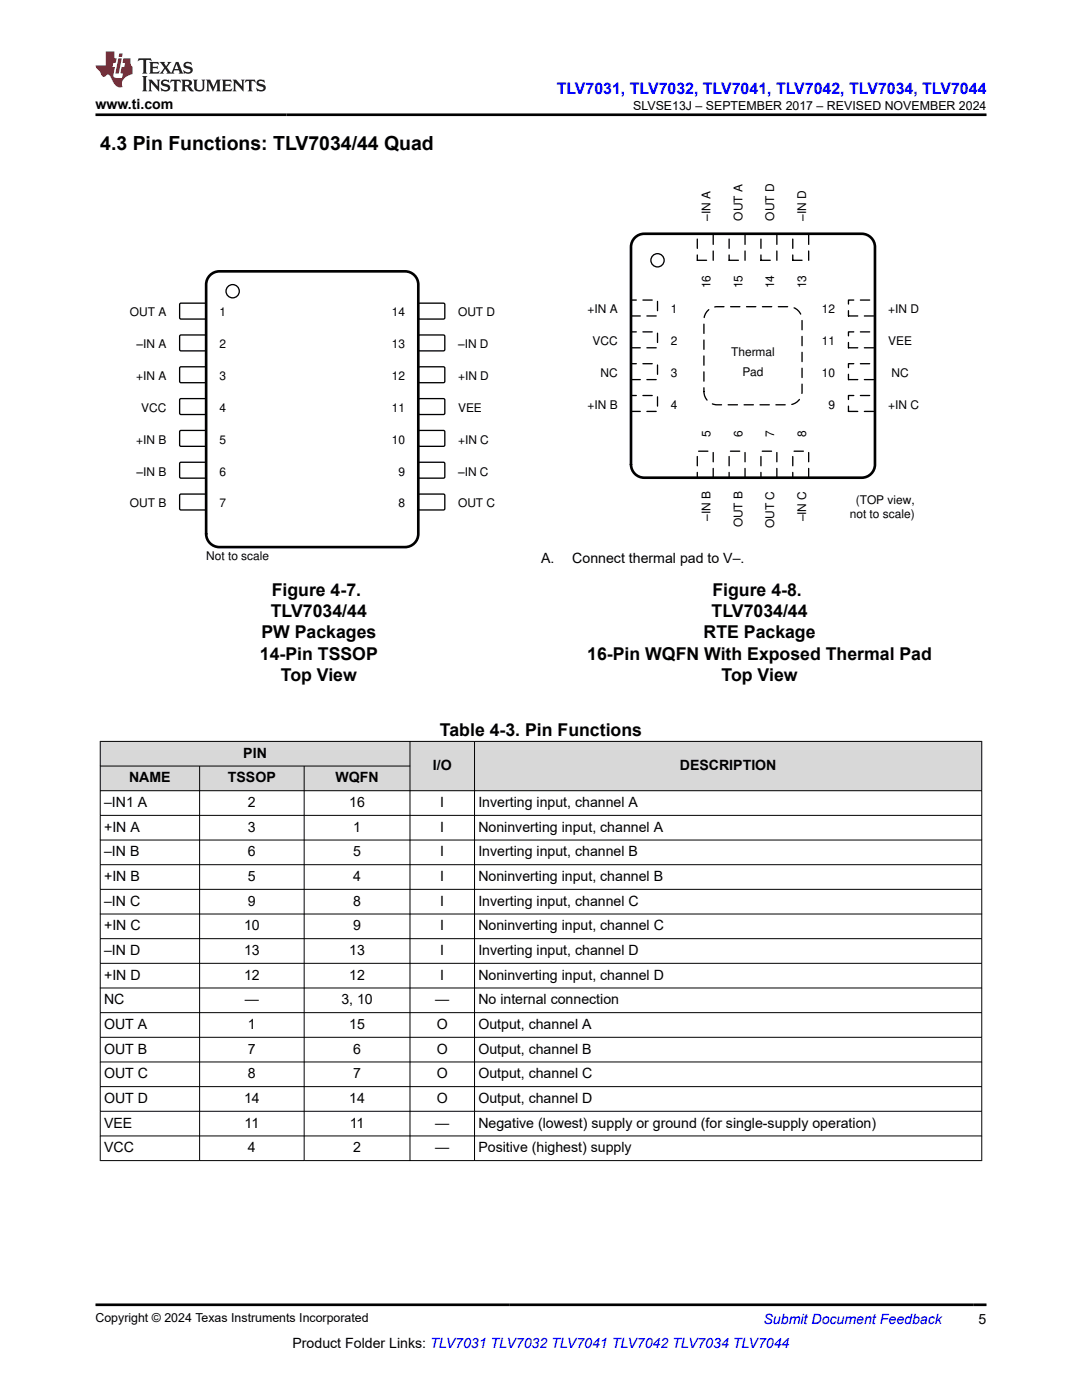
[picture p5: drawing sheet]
<svg xmlns="http://www.w3.org/2000/svg" width="216mm" height="279mm" viewBox="0 0 216 279" stroke-linecap="round" stroke-linejoin="round" font-family="sans-serif">
<defs><g id="words">
<text font-size="3.9" x="20" y="29.9">4.3 Pin Functions: TLV7034/44 Quad</text>
<g font-size="3.5">
<text x="54.2" y="118.9">Figure 4-7.</text>
<text x="142.2" y="118.9">Figure 4-8.</text>
<text x="54" y="123.2">TLV7034/44</text>
<text x="142" y="123.2">TLV7034/44</text>
<text x="51.9" y="131.6">14-Pin TSSOP</text>
<text x="52.2" y="127.4">PW Packages</text>
<text x="117.2" y="131.6">16-Pin WQFN With Exposed Thermal Pad</text>
<text x="140.4" y="127.4">RTE Package</text>
<text x="56" y="135.9">Top View</text>
<text x="144" y="135.9">Top View</text>
<text x="87.8" y="146.8">Table 4-3. Pin Functions</text>
</g>
<text font-size="3.2" fill="#00f" x="111.1" y="18.7">TLV7031, TLV7032, TLV7041, TLV7042, TLV7034, TLV7044</text>
<g font-size="2.8">
<text x="19.1" y="21.8">www.ti.com</text>
<text x="107.9" y="112.4">A.</text>
<text x="114.2" y="112.4">Connect thermal pad to V–.</text>
<text x="48.6" y="151.2">PIN</text>
<text x="86.4" y="153.7">I/O</text>
<text x="135.7" y="153.7">DESCRIPTION</text>
<text x="20.8" y="161.1">–IN1 A</text>
<text x="25.8" y="156.2">NAME</text>
<text x="45.5" y="156.2">TSSOP</text>
<text x="49.5" y="161.1">2</text>
<text x="66.9" y="156.2">WQFN</text>
<text x="69.7" y="161.1">16</text>
<text x="87.9" y="161.1">I</text>
<text x="95.5" y="161.1">Inverting input, channel A</text>
<text x="20.8" y="166">+IN A</text>
<text x="49.5" y="166">3</text>
<text x="70.5" y="166">1</text>
<text x="87.9" y="166">I</text>
<text x="95.5" y="166">Noninverting input, channel A</text>
<text x="20.8" y="170.9">–IN B</text>
<text x="49.5" y="170.9">6</text>
<text x="70.5" y="170.9">5</text>
<text x="87.9" y="170.9">I</text>
<text x="95.5" y="170.9">Inverting input, channel B</text>
<text x="20.8" y="175.8">+IN B</text>
<text x="49.5" y="175.8">5</text>
<text x="70.5" y="175.8">4</text>
<text x="87.9" y="175.8">I</text>
<text x="95.5" y="175.8">Noninverting input, channel B</text>
<text x="20.8" y="180.8">–IN C</text>
<text x="20.8" y="185.7">+IN C</text>
<text x="48.7" y="185.7">10</text>
<text x="49.5" y="180.8">9</text>
<text x="70.5" y="180.8">8</text>
<text x="70.5" y="185.7">9</text>
<text x="87.9" y="180.8">I</text>
<text x="87.9" y="185.7">I</text>
<text x="95.5" y="180.8">Inverting input, channel C</text>
<text x="95.5" y="185.7">Noninverting input, channel C</text>
<text x="20.8" y="190.6">–IN D</text>
<text x="48.7" y="190.6">13</text>
<text x="69.7" y="190.6">13</text>
<text x="87.9" y="190.6">I</text>
<text x="95.5" y="190.6">Inverting input, channel D</text>
<text x="20.8" y="195.5">+IN D</text>
<text x="48.7" y="195.5">12</text>
<text x="69.7" y="195.5">12</text>
<text x="87.9" y="195.5">I</text>
<text x="95.5" y="195.5">Noninverting input, channel D</text>
<text x="20.8" y="200.4">NC</text>
<text x="48.9" y="200.4">—</text>
<text x="68.1" y="200.4">3, 10</text>
<text x="86.8" y="200.4">—</text>
<text x="95.5" y="200.4">No internal connection</text>
<text x="20.8" y="205.4">OUT A</text>
<text x="49.5" y="205.4">1</text>
<text x="69.7" y="205.4">15</text>
<text x="87.2" y="205.4">O</text>
<text x="95.5" y="205.4">Output, channel A</text>
<text x="20.8" y="210.3">OUT B</text>
<text x="20.8" y="215.2">OUT C</text>
<text x="49.5" y="210.3">7</text>
<text x="49.5" y="215.2">8</text>
<text x="70.5" y="210.3">6</text>
<text x="70.5" y="215.2">7</text>
<text x="87.2" y="210.3">O</text>
<text x="87.2" y="215.2">O</text>
<text x="95.5" y="210.3">Output, channel B</text>
<text x="95.5" y="215.2">Output, channel C</text>
<text x="20.8" y="220.1">OUT D</text>
<text x="48.7" y="220.1">14</text>
<text x="69.7" y="220.1">14</text>
<text x="87.2" y="220.1">O</text>
<text x="95.5" y="220.1">Output, channel D</text>
<text x="20.8" y="225.1">VEE</text>
<text x="48.8" y="225.1">11</text>
<text x="69.8" y="225.1">11</text>
<text x="86.8" y="225.1">—</text>
<text x="95.5" y="225.1">Negative (lowest) supply or ground (for single-supply operation)</text>
<text x="20.8" y="230">VCC</text>
<text x="49.5" y="230">4</text>
<text x="70.5" y="230">2</text>
<text x="86.8" y="230">—</text>
<text x="95.5" y="230">Positive (highest) supply</text>
<text x="58.4" y="269">Product Folder Links: TLV7031 TLV7032 TLV7041 TLV7042 TLV7034 TLV7044</text>
<text x="195.3" y="264.2">5</text>
</g>
<text font-size="2.8" fill="#00f" x="152.4" y="264.2">Submit Document Feedback</text>
<g font-size="2.5">
<text x="126.3" y="21.9">SLVSE13J – SEPTEMBER 2017 – REVISED NOVEMBER 2024</text>
<text x="19" y="263.9">Copyright © 2024 Texas Instruments Incorporated</text>
</g>
<g font-size="2.4">
<text x="141.8" y="44" transform="rotate(-90 141.8 44)">±IN A</text>
<text x="148.1" y="44" transform="rotate(-90 148.1 44)">OUT A</text>
<text x="154.5" y="44" transform="rotate(-90 154.5 44)">OUT D</text>
<text x="160.8" y="44" transform="rotate(-90 160.8 44)">±IN D</text>
<text x="141.8" y="57.5" transform="rotate(-90 141.8 57.5)">16</text>
<text x="148.1" y="57.5" transform="rotate(-90 148.1 57.5)">15</text>
<text x="154.5" y="57.5" transform="rotate(-90 154.5 57.5)">14</text>
<text x="160.8" y="57.5" transform="rotate(-90 160.8 57.5)">13</text>
<text x="25.9" y="63.1">OUT A</text>
<text x="43.8" y="63.1">1</text>
<text x="78.2" y="63.1">14</text>
<text x="91.4" y="63.1">OUT D</text>
<text x="117.2" y="62.5">+IN A</text>
<text x="133.8" y="62.5">1</text>
<text x="164" y="62.5">12</text>
<text x="177.2" y="62.5">+IN D</text>
<text x="27.2" y="69.5">±IN A</text>
<text x="43.8" y="69.5">2</text>
<text x="78.2" y="69.5">13</text>
<text x="91.4" y="69.5">±IN D</text>
<text x="118.2" y="68.9">VCC</text>
<text x="133.8" y="68.9">2</text>
<text x="145.9" y="71">Thermal</text>
<text x="164" y="68.9">11</text>
<text x="177.2" y="68.9">VEE</text>
<text x="27.2" y="75.8">+IN A</text>
<text x="43.8" y="75.8">3</text>
<text x="78.2" y="75.8">12</text>
<text x="91.4" y="75.8">+IN D</text>
<text x="119.8" y="75.2">NC</text>
<text x="133.8" y="75.2">3</text>
<text x="148.1" y="75">Pad</text>
<text x="164" y="75.2">10</text>
<text x="177.9" y="75.2">NC</text>
<text x="28.2" y="82.2">VCC</text>
<text x="43.8" y="82.2">4</text>
<text x="78.2" y="82.2">11</text>
<text x="91.4" y="82.2">VEE</text>
<text x="117.2" y="81.6">+IN B</text>
<text x="133.8" y="81.6">4</text>
<text x="165.3" y="81.6">9</text>
<text x="177.2" y="81.6">+IN C</text>
<text x="27.2" y="88.5">+IN B</text>
<text x="43.8" y="88.5">5</text>
<text x="78.2" y="88.5">10</text>
<text x="91.4" y="88.5">+IN C</text>
<text x="141.8" y="87.1" transform="rotate(-90 141.8 87.1)">5</text>
<text x="148.1" y="87.1" transform="rotate(-90 148.1 87.1)">6</text>
<text x="154.5" y="87.1" transform="rotate(-90 154.5 87.1)">7</text>
<text x="160.8" y="87.1" transform="rotate(-90 160.8 87.1)">8</text>
<text x="27.2" y="94.9">±IN B</text>
<text x="43.8" y="94.9">6</text>
<text x="79.5" y="94.9">9</text>
<text x="91.4" y="94.9">±IN C</text>
<text x="25.9" y="101.2">OUT B</text>
<text x="43.8" y="101.2">7</text>
<text x="79.5" y="101.2">8</text>
<text x="91.4" y="101.2">OUT C</text>
<text x="170.8" y="100.6">(TOP view,</text>
<text x="141.8" y="103.9" transform="rotate(-90 141.8 103.9)">±IN B</text>
<text x="148.1" y="105.3" transform="rotate(-90 148.1 105.3)">OUT B</text>
<text x="154.5" y="105.4" transform="rotate(-90 154.5 105.4)">OUT C</text>
<text x="160.8" y="104.1" transform="rotate(-90 160.8 104.1)">±IN C</text>
<text x="169.6" y="103.4">not to scale)</text>
<text x="41.1" y="111.8">Not to scale</text>
</g>
</g></defs>
<path d="M36 60.5h5l.1 .3v2.7l-.2 .2-4.9-.1-.2-.2v-2.6z" fill="none" stroke="#000" stroke-width=".26"/>
<path d="M83.5 60.6l.2-.1h4.9l.2 .3-.1 2.7-.2 .2-4.9-.1-.1-.2z" fill-rule="evenodd" fill="#fff"/>
<path d="M83.5 60.6l.2-.1h4.9l.2 .3-.1 2.7-.2 .2-4.9-.1-.1-.2z" fill="none" stroke="#000" stroke-width=".26"/>
<path d="M36 66.9h5l.1 .2v2.8l-.2 .1h-4.9l-.2-.2v-2.7z" fill-rule="evenodd" fill="#fff"/>
<path d="M36 66.9h5l.1 .2v2.8l-.2 .1h-4.9l-.2-.2v-2.7z" fill="none" stroke="#000" stroke-width=".26"/>
<path d="M83.5 67l.2-.1h4.9l.2 .2-.1 2.8-.2 .1h-4.9l-.1-.2z" fill-rule="evenodd" fill="#fff"/>
<path d="M83.5 67l.2-.1h4.9l.2 .2-.1 2.8-.2 .1h-4.9l-.1-.2z" fill="none" stroke="#000" stroke-width=".26"/>
<path d="M36 73.2h5l.1 .3v2.7l-.2 .2-4.9-.1-.2-.2v-2.6z" fill-rule="evenodd" fill="#fff"/>
<path d="M36 73.2h5l.1 .3v2.7l-.2 .2-4.9-.1-.2-.2v-2.6z" fill="none" stroke="#000" stroke-width=".26"/>
<path d="M83.5 73.3l.2-.1h4.9l.2 .3-.1 2.7-.2 .2-4.9-.1-.1-.2z" fill-rule="evenodd" fill="#fff"/>
<path d="M83.5 73.3l.2-.1h4.9l.2 .3-.1 2.7-.2 .2-4.9-.1-.1-.2z" fill="none" stroke="#000" stroke-width=".26"/>
<path d="M35.9 79.7l.2-.1h4.9l.1 .2v2.8l-.2 .1h-4.9l-.2-.2z" fill-rule="evenodd" fill="#fff"/>
<path d="M35.9 79.7l.2-.1h4.9l.1 .2v2.8l-.2 .1h-4.9l-.2-.2z" fill="none" stroke="#000" stroke-width=".26"/>
<path d="M83.5 79.7l.2-.1h4.9l.2 .2-.1 2.8-.2 .1h-4.9l-.1-.2z" fill-rule="evenodd" fill="#fff"/>
<path d="M83.5 79.7l.2-.1h4.9l.2 .2-.1 2.8-.2 .1h-4.9l-.1-.2z" fill="none" stroke="#000" stroke-width=".26"/>
<path d="M35.9 86l.2-.1h4.9l.1 .3v2.7l-.2 .2-4.9-.1-.2-.2z" fill-rule="evenodd" fill="#fff"/>
<path d="M35.9 86l.2-.1h4.9l.1 .3v2.7l-.2 .2-4.9-.1-.2-.2z" fill="none" stroke="#000" stroke-width=".26"/>
<path d="M83.5 86l.2-.1h4.9l.2 .3-.1 2.7-.2 .2-4.9-.1-.1-.2z" fill-rule="evenodd" fill="#fff"/>
<path d="M83.5 86l.2-.1h4.9l.2 .3-.1 2.7-.2 .2-4.9-.1-.1-.2z" fill="none" stroke="#000" stroke-width=".26"/>
<path d="M35.9 92.4l.2-.1h4.9l.1 .2v2.8l-.2 .1h-4.9l-.2-.2z" fill-rule="evenodd" fill="#fff"/>
<path d="M35.9 92.4l.2-.1h4.9l.1 .2v2.8l-.2 .1h-4.9l-.2-.2z" fill="none" stroke="#000" stroke-width=".26"/>
<path d="M83.5 92.4l.2-.1h4.9l.2 .2-.1 2.8-.2 .1h-4.9l-.1-.2z" fill-rule="evenodd" fill="#fff"/>
<path d="M83.5 92.4l.2-.1h4.9l.2 .2-.1 2.8-.2 .1h-4.9l-.1-.2z" fill="none" stroke="#000" stroke-width=".26"/>
<path d="M35.9 98.7l.2-.1h4.9l.1 .3v2.7l-.2 .2-4.9-.1-.2-.2z" fill-rule="evenodd" fill="#fff"/>
<path d="M35.9 98.7l.2-.1h4.9l.1 .3v2.7l-.2 .2-4.9-.1-.2-.2z" fill="none" stroke="#000" stroke-width=".26"/>
<path d="M83.5 98.7l.2-.1h4.9l.2 .3-.1 2.7-.2 .2-4.9-.1-.1-.2z" fill-rule="evenodd" fill="#fff"/>
<g fill="none" stroke="#000" stroke-width=".26">
<path d="M83.5 98.7l.2-.1h4.9l.2 .3-.1 2.7-.2 .2-4.9-.1-.1-.2z"/>
<circle cx="46.4" cy="58.1" r="1.32"/>
</g>
<path d="M42.1 54.7l1.1-.5h.6h37a2.65 2.65 0 0 1 2.7 2.6v49.7a2.65 2.65 0 0 1-2.7 2.7h-37a2.65 2.65 0 0 1-2.7-2.7v-49.7a2.64 2.64 0 0 1 1-2.1z" fill="none" stroke="#000" stroke-width=".53"/>
<path d="M139.1 46.7h3.2v5.2h-3.2z" fill-rule="evenodd" fill="#fff"/>
<path d="M139.1 46.7h3.2v5.2h-3.2z" fill="none" stroke="#000" stroke-width=".26" stroke-dasharray="1.9 1.3"/>
<path d="M139.1 90h3.2v5.3h-3.2z" fill-rule="evenodd" fill="#fff"/>
<path d="M139.1 90h3.2v5.3h-3.2z" fill="none" stroke="#000" stroke-width=".26" stroke-dasharray="1.9 1.3"/>
<path d="M125.9 59.9h5.3v3.2h-5.3z" fill-rule="evenodd" fill="#fff"/>
<path d="M125.9 59.9h5.3v3.2h-5.3z" fill="none" stroke="#000" stroke-width=".26" stroke-dasharray="1.9 1.3"/>
<path d="M169.3 59.9h5.3v3.2h-5.3z" fill-rule="evenodd" fill="#fff"/>
<path d="M169.3 59.9h5.3v3.2h-5.3z" fill="none" stroke="#000" stroke-width=".26" stroke-dasharray="1.9 1.3"/>
<path d="M145.5 46.7h3.2v5.2h-3.2z" fill-rule="evenodd" fill="#fff"/>
<path d="M145.5 46.7h3.2v5.2h-3.2z" fill="none" stroke="#000" stroke-width=".26" stroke-dasharray="1.9 1.3"/>
<path d="M145.5 90h3.2v5.3h-3.2z" fill-rule="evenodd" fill="#fff"/>
<path d="M145.5 90h3.2v5.3h-3.2z" fill="none" stroke="#000" stroke-width=".26" stroke-dasharray="1.9 1.3"/>
<path d="M125.9 66.2h5.3v3.2h-5.3z" fill-rule="evenodd" fill="#fff"/>
<path d="M125.9 66.2h5.3v3.2h-5.3z" fill="none" stroke="#000" stroke-width=".26" stroke-dasharray="1.9 1.3"/>
<path d="M169.3 66.2h5.3v3.2h-5.3z" fill-rule="evenodd" fill="#fff"/>
<path d="M169.3 66.2h5.3v3.2h-5.3z" fill="none" stroke="#000" stroke-width=".26" stroke-dasharray="1.9 1.3"/>
<path d="M151.8 46.7h3.2v5.2h-3.2z" fill-rule="evenodd" fill="#fff"/>
<path d="M151.8 46.7h3.2v5.2h-3.2z" fill="none" stroke="#000" stroke-width=".26" stroke-dasharray="1.9 1.3"/>
<path d="M151.8 90h3.2v5.3h-3.2z" fill-rule="evenodd" fill="#fff"/>
<path d="M151.8 90h3.2v5.3h-3.2z" fill="none" stroke="#000" stroke-width=".26" stroke-dasharray="1.9 1.3"/>
<path d="M125.9 72.6h5.3v3.2h-5.3z" fill-rule="evenodd" fill="#fff"/>
<path d="M125.9 72.6h5.3v3.2h-5.3z" fill="none" stroke="#000" stroke-width=".26" stroke-dasharray="1.9 1.3"/>
<path d="M169.3 72.6h5.3v3.2h-5.3z" fill-rule="evenodd" fill="#fff"/>
<path d="M169.3 72.6h5.3v3.2h-5.3z" fill="none" stroke="#000" stroke-width=".26" stroke-dasharray="1.9 1.3"/>
<path d="M158.2 46.7h3.2v5.2h-3.2z" fill-rule="evenodd" fill="#fff"/>
<path d="M158.2 46.7h3.2v5.2h-3.2z" fill="none" stroke="#000" stroke-width=".26" stroke-dasharray="1.9 1.3"/>
<path d="M158.2 90h3.2v5.3h-3.2z" fill-rule="evenodd" fill="#fff"/>
<path d="M158.2 90h3.2v5.3h-3.2z" fill="none" stroke="#000" stroke-width=".26" stroke-dasharray="1.9 1.3"/>
<path d="M125.9 78.9h5.3v3.2h-5.3z" fill-rule="evenodd" fill="#fff"/>
<path d="M125.9 78.9h5.3v3.2h-5.3z" fill="none" stroke="#000" stroke-width=".26" stroke-dasharray="1.9 1.3"/>
<path d="M169.3 78.9h5.3v3.2h-5.3z" fill-rule="evenodd" fill="#fff"/>
<path d="M169.3 78.9h5.3v3.2h-5.3z" fill="none" stroke="#000" stroke-width=".26" stroke-dasharray="1.9 1.3"/>
<circle cx="131.2" cy="51.9" r="1.32" fill="none" stroke="#000" stroke-width=".26"/>
<path d="M126.9 47.2l1-.5h.7h43.3a2.65 2.65 0 0 1 2.7 2.6v43.4a2.65 2.65 0 0 1-2.7 2.6h-43.3a2.65 2.65 0 0 1-2.7-2.6v-43.4a2.64 2.64 0 0 1 1-2.1z" fill="none" stroke="#000" stroke-width=".53"/>
<path d="M141.5 61.8l1-.5 .6-.1h14.3a2.65 2.65 0 0 1 2.6 2.7v14.2a2.65 2.65 0 0 1-2.6 2.7h-14.3a2.65 2.65 0 0 1-2.6-2.7v-14.2a2.64 2.64 0 0 1 1-2.1z" fill-rule="evenodd" fill="#fff"/>
<path d="M141.5 61.8l1-.5 .6-.1h14.3a2.65 2.65 0 0 1 2.6 2.7v14.2a2.65 2.65 0 0 1-2.6 2.7h-14.3a2.65 2.65 0 0 1-2.6-2.7v-14.2a2.64 2.64 0 0 1 1-2.1z" fill="none" stroke="#000" stroke-width=".26" stroke-dasharray="1.9 1.3"/>
<g fill="#d8d8d8">
<path d="M20 148h175.9v4.9h-175.9z" fill-rule="evenodd"/>
<path d="M20.1 148h61.6v4.8h-61.6z" fill-rule="evenodd"/>
<path d="M81.9 148h12.7v9.7h-12.7z" fill-rule="evenodd"/>
<path d="M94.7 148h101.1v9.7h-101.1z" fill-rule="evenodd"/>
<path d="M20.1 152.9h19.7v4.8h-19.7z" fill-rule="evenodd"/>
<path d="M39.9 152.9h20.7v4.8h-20.7z" fill-rule="evenodd"/>
<path d="M60.8 152.9h20.9v4.8h-20.9z" fill-rule="evenodd"/>
</g>
<g fill="none" stroke="#000" stroke-width=".2">
<path d="M19.9 148h176.1M19.9 152.9h62M20 147.9v83.8M39.8 152.9v78.8M60.7 152.9v78.8M81.8 147.9v83.8M94.7 147.9v83.8M195.9 147.9v83.8M196 157.8h-176.1M19.9 162.7h176.1M19.9 167.6h176.1M19.9 172.6h176.1"/>
<path d="M19.9 177.5h176.1M19.9 182.4h176.1M19.9 187.3h176.1M19.9 192.3h176.1M19.9 197.2h176.1M19.9 202.1h176.1M19.9 207h176.1M19.9 211.9h176.1M19.9 216.9h176.1M19.9 221.8h176.1M19.9 226.7h176.1M19.9 231.6h176.1"/>
</g>
<path d="M27.7 11.6l-.2 .6 .5-.2h.6v.1v2.2l-.2 .4h1l-.2-.4v-2.2v-.1h.5l.5 .2-.1-.6zM29.8 12.4l.2 .3v1.6l-.2 .4h1.9l.1-.6a1.08 1.08 0 0 1-1.3 .2v-.7h.6l.4 .2v-.7l-.4 .2h-.6v-.5l.2-.2a1 1 0 0 1 1 .3l-.1-.5zM31.8 12.4l1 1.1-1 1.2h.9l-.2-.2 .4-.8 .5 .8-.2 .2h1.6l-.2-.2 .1-.5h1l.1 .5-.1 .2h.9l-.2-.4-.8-1.9h-.5l-1 2.1-.8-1.1 .9-1h-.8l.2 .2-.5 .6-.3-.6 .1-.2zM35.2 12.8l.4 1h-.8zM36.8 12.5a.65 .65 0 0 0-.2 .7 .65 .65 0 0 0 .6 .5l.7 .1 .1 .3a.79 .79 0 0 1-.7 .4 .79 .79 0 0 1-.7-.5l.1 .7 .2-.1a.93 .93 0 0 0 1.1 0 .93 .93 0 0 0 .4-.9 1.46 1.46 0 0 0-1.2-.6l-.1-.3a1.09 1.09 0 0 1 1.2 .2l-.2-.6-.1 .1-.6-.2zM28.4 15.2l.2 .4v2.2l-.2 .4h1l-.2-.4v-2.2l.2-.4zM29.6 15.9l.2 .4v1.5l-.2 .4h.8l-.3-.4v-1.3l1.7 1.8v-2l.2-.4h-.8l.2 .2 .1 1.1-1.2-1.3zM32.3 16a.65 .65 0 0 0-.2 .8 .65 .65 0 0 0 .7 .4l.6 .2 .1 .2a.79 .79 0 0 1-.7 .4 .79 .79 0 0 1-.7-.5l.1 .7 .2-.1a.93 .93 0 0 0 1.1 .1 .93 .93 0 0 0 .4-1 1.46 1.46 0 0 0-1.2-.5l-.1-.4a1.09 1.09 0 0 1 1.2 .2l-.2-.6-.1 .1-.6-.1zM34.1 15.9l-.1 .6a.63 .63 0 0 1 .7-.3l.1 1.6-.3 .4h1l-.2-.4v-1.6a.66 .66 0 0 1 .8 .3l-.1-.6zM36.2 15.9l.2 .4v1.5l-.2 .4h.9l-.2-.2v-.7h.5l.1 .2a.79 .79 0 0 0 1.2 .6l-1-.9a.61 .61 0 0 0 .6-.6 .61 .61 0 0 0-.5-.7zM36.9 16.2h.2a.47 .47 0 0 1 .5 .1 .47 .47 0 0 1 .1 .5l-.2 .1-.6 .1zM38.5 15.9l.2 .2a2.27 2.27 0 0 0 .4 2 1.04 1.04 0 0 0 1.7-.7v-1.3l.2-.2h-.8l.2 .4v1.1a.6 .6 0 0 1-.6 .6 .6 .6 0 0 1-.6-.6v-1.1l.3-.4zM41.1 15.9l.2 .4v1.5l-.2 .4h.7l-.2-.4v-1.4l.9 1.9 .8-1.9v1.4l-.2 .4h1l-.3-.4v-1.5l.3-.4h-.8l-.7 1.5-.7-1.5zM44.3 15.9l.2 .4v1.5l-.2 .4h1.9l.1-.6a1.09 1.09 0 0 1-1.3 .2v-.7h.6l.4 .2v-.6l-.4 .2h-.6v-.6l.2-.1a1.01 1.01 0 0 1 1 .3l-.1-.6zM46.4 15.9l.3 .4v1.5l-.3 .4h.8l-.2-.4v-1.3l1.6 1.8v-2l.2-.4h-.7l.2 .2v1.1l-1.2-1.3zM49 15.9l-.1 .6a.63 .63 0 0 1 .8-.3v1.6l-.3 .4h1l-.2-.4v-1.6a.66 .66 0 0 1 .8 .3l-.1-.6zM51.4 16a.65 .65 0 0 0-.2 .8 .65 .65 0 0 0 .6 .4l.6 .2 .2 .2a.79 .79 0 0 1-.8 .4 .79 .79 0 0 1-.6-.5l.1 .7 .2-.1a.93 .93 0 0 0 1 .1 .93 .93 0 0 0 .5-1 1.46 1.46 0 0 0-1.3-.5l-.1-.4a1.09 1.09 0 0 1 1.3 .2l-.2-.6-.2 .1-.5-.1z" fill="#231f20"/>
<path d="M21.1 10.3v2.7h-2v.4l.9 1a.95 .95 0 0 0 .9 .9 .59 .59 0 0 1 .6-.4 .59 .59 0 0 1 .5 .3l.4 .8a1.59 1.59 0 0 0 2.1 1.4 1.61 1.61 0 0 1 1-2.3l1-.3-.1-1.5a1.59 1.59 0 0 1-.4-1.7h-1.4l-.2 .9h.5l-.1 .9h-.5l-.2 .9v.3l.4 .1-.2 .9h-.6a.73 .73 0 0 1-1.1-.7l.3-1.5h-.5l.2-.9h.5l.2-.9h-.5v-1.3zM23.6 11.6l-.6 3.1h.7l.6-3.1zM23.8 10.7l-.1 .6h.7l.1-.6z" fill="#ed1c24"/>
<path d="M19 22.9h177.8M19 260.4h177.8" fill="none" stroke="#000" stroke-width=".53"/>
<use href="#words"/>
</svg>
